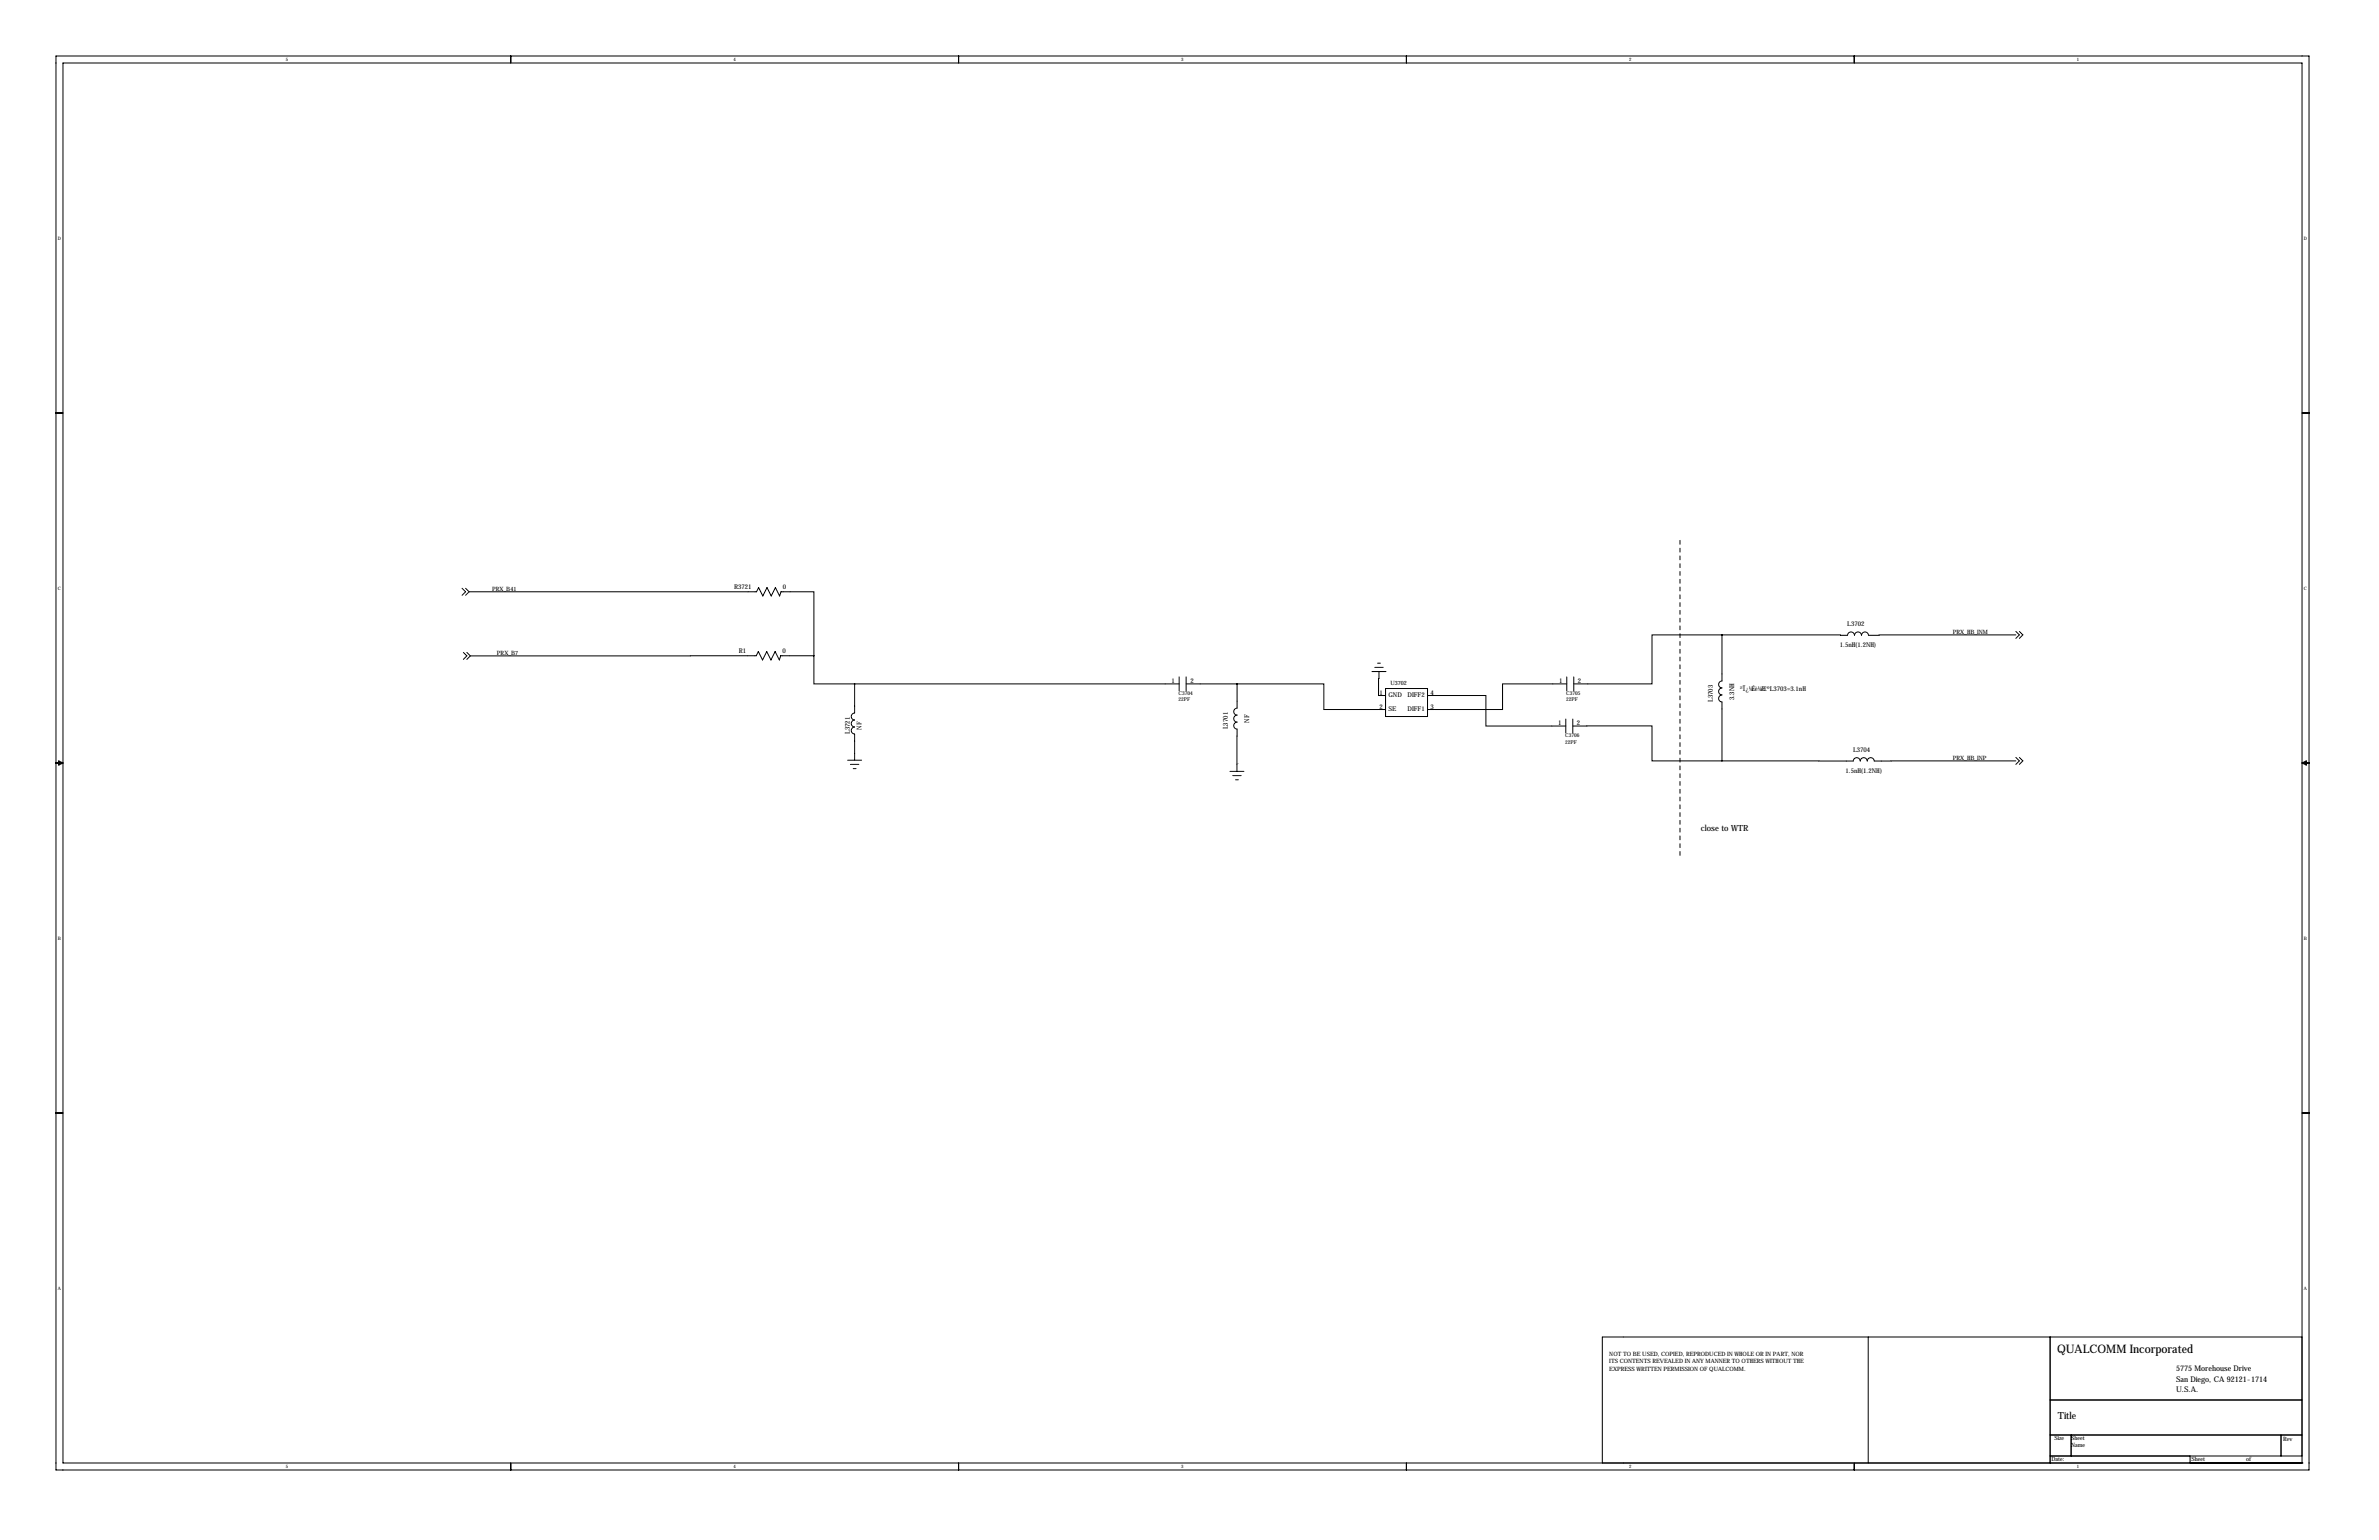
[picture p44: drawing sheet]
<svg xmlns="http://www.w3.org/2000/svg" width="864mm" height="559mm" viewBox="0 0 864 559" stroke-linecap="round" stroke-linejoin="round" font-family="sans-serif">
<defs><g id="words">
<text font-size="4.3" x="746.8" y="491">QUALCOMM Incorporated</text>
<text font-size="3.6" x="747" y="514.9">Title</text>
<text font-size="3.1" x="617.5" y="301.4">close to WTR</text>
<g font-size="2.8">
<text x="789.9" y="497.5">5775 Morehouse Drive</text>
<text x="789.9" y="501.3">San Diego, CA 92121-1714</text>
<text x="789.9" y="505.1">U.S.A.</text>
</g>
<g font-size="2.4">
<text x="266.5" y="213.9">R3721</text>
<text x="284.1" y="213.8">0</text>
<text x="670.6" y="227.2">L3702</text>
<text x="268.2" y="237.1">R1</text>
<text x="284" y="237">0</text>
<text x="667.9" y="234.9">1.5nH(1.2NH)</text>
<text x="425.3" y="247.6">1</text>
<text x="432.1" y="247.6">2</text>
<text x="566" y="247.6">1</text>
<text x="572.8" y="247.6">2</text>
<text x="631.6" y="250.8">²Î¿¼Éè¼Æ£ºL3703=3.1nH</text>
<text x="500.7" y="252.1">1</text>
<text x="500.7" y="257.2">2</text>
<text x="504" y="253.1">GND</text>
<text x="510.9" y="253.1">DIFF2</text>
<text x="519.2" y="257.2">3</text>
<text x="519.2" y="252.1">4</text>
<text x="621.8" y="254.8" transform="rotate(-90 621.8 254.8)">L3703</text>
<text x="629.5" y="254" transform="rotate(-90 629.5 254)">3.3NH</text>
<text x="453.5" y="262.3" transform="rotate(-90 453.5 262.3)">NF</text>
<text x="504" y="258.1">SE</text>
<text x="510.9" y="258.1">DIFF1</text>
<text x="565.7" y="262.9">1</text>
<text x="572.5" y="262.9">2</text>
<text x="308.5" y="266.4" transform="rotate(-90 308.5 266.4)">L3721</text>
<text x="312.8" y="264.8" transform="rotate(-90 312.8 264.8)">NF</text>
<text x="445.8" y="264.6" transform="rotate(-90 445.8 264.6)">L3701</text>
<text x="672.7" y="272.8">L3704</text>
<text x="670" y="280.6">1.5nH(1.2NH)</text>
</g>
<g font-size="2.1">
<text x="178.7" y="214.5">PRX_B41</text>
<text x="708.9" y="229.9">PRX_HB_INM</text>
<text x="180.4" y="237.7">PRX_B7</text>
<text x="504.7" y="248.6">U3702</text>
<text x="708.9" y="275.6">PRX_HB_INP</text>
<text x="584.2" y="491.9">NOT TO BE USED, COPIED, REPRODUCED IN WHOLE OR IN PART, NOR</text>
<text x="584.2" y="497.5">EXPRESS WRITTEN PERMISSION OF QUALCOMM.</text>
<text x="584.2" y="494.7">ITS CONTENTS REVEALED IN ANY MANNER TO OTHERS WITHOUT THE</text>
<text x="745.7" y="522.6">Size</text>
<text x="751.8" y="525.2">Name</text>
<text x="751.8" y="522.4">Sheet</text>
<text x="828.8" y="522.9">Rev</text>
<text x="744.7" y="530">Date:</text>
<text x="795.5" y="530">Sheet</text>
<text x="815.3" y="530">of</text>
</g>
<g font-size="1.9">
<text x="427.8" y="252.2">C3704</text>
<text x="427.8" y="254.5">22PF</text>
<text x="568.5" y="252.2">C3705</text>
<text x="568.5" y="254.5">22PF</text>
<text x="568.1" y="267.5">C3706</text>
<text x="568.1" y="269.8">22PF</text>
</g>
<g font-size="1.7">
<text x="103.7" y="22.2">5</text>
<text x="266.3" y="22.2">4</text>
<text x="428.8" y="22.2">3</text>
<text x="591.4" y="22.2">2</text>
<text x="754" y="22.2">1</text>
<text x="21" y="87">D</text>
<text x="836.4" y="87">D</text>
<text x="21" y="214">C</text>
<text x="836.4" y="214">C</text>
<text x="21" y="341">B</text>
<text x="836.4" y="341">B</text>
<text x="21" y="468">A</text>
<text x="836.4" y="468">A</text>
<text x="103.7" y="532.8">5</text>
<text x="266.3" y="532.8">4</text>
<text x="428.8" y="532.8">3</text>
<text x="591.4" y="532.8">2</text>
<text x="754" y="532.8">1</text>
</g>
<g font-size=".4">
<text x="503" y="260">RF-BALUN-TFSZ06052460-3310A2</text>
<text x="449" y="277.4">GND</text>
</g>
</g></defs>
<g fill="none" stroke="#000" stroke-width=".36">
<path d="M20.3 20.3h817.9v513.1h-817.9zM22.9 22.9h812.8v508h-812.8zM185.4 20.3v2.6M348 20.3v2.6M510.5 20.3v2.6M673.1 20.3v2.6M20.3 149.9h2.6M835.7 149.9h2.5M167.7 213.5l1.3 1.2-1.3 1.3M169 213.5l1.3 1.2M170.3 214.7h104.3l.8-1.5 1.5 3.1 1.5-3.1 1.6 3.1 1.5-3.1 1.5 3.1 .5-1.6h12v23.2M170.3 214.7l-1.3 1.3"/>
<path d="M168.2 236.7l1.3 1.3-1.3 1.3M169.5 236.7l1.2 1.3M170.7 238l-1.2 1.3M295.5 237.9h-12.1l-.5 1.6-1.5-3.1-1.5 3.1-1.6-3.1-1.5 3.1-1.5-3.1-.8 1.5-103.8 .1M295.5 237.9v10.3h14.7M625.1 230.4l45.6 .1a1.27 1.27 0 0 1 1.2-1.2 1.27 1.27 0 0 1 1.3 1.2 1.27 1.27 0 0 1 1.3-1.2 1.27 1.27 0 0 1 1.2 1.2 1.27 1.27 0 0 1 1.3-1.2 1.27 1.27 0 0 1 1.3 1.2l53.5-.1M625.1 230.4v16.7a1.27 1.27 0 0 0-1.2 1.3 1.27 1.27 0 0 0 1.2 1.2 1.27 1.27 0 0 0-1.2 1.3 1.27 1.27 0 0 0 1.2 1.3 1.27 1.27 0 0 0-1.2 1.2 1.27 1.27 0 0 0 1.2 1.3v21.4M625.1 230.4h-25.4v17.8h-28.4M731.8 229.1l1.2 1.3-1.2 1.2M733 229.1l1.3 1.3-1.3 1.2M310.2 248.2v10.5a1.27 1.27 0 0 0-1.2 1.3 1.27 1.27 0 0 0 1.2 1.3 1.27 1.27 0 0 0-1.2 1.2 1.27 1.27 0 0 0 1.2 1.3 1.27 1.27 0 0 0-1.2 1.3 1.27 1.27 0 0 0 1.2 1.2v9.5M310.2 248.2h117.8"/>
<path d="M428 245.6v5.1M430.6 248.2h18.5M430.6 245.6v5.1M449.1 248.2v8.7a1.27 1.27 0 0 0-1.2 1.3 1.27 1.27 0 0 0 1.2 1.3 1.27 1.27 0 0 0-1.2 1.3 1.27 1.27 0 0 0 1.2 1.2 1.27 1.27 0 0 0-1.2 1.3 1.27 1.27 0 0 0 1.2 1.3l-.1 15.3M449.1 248.2h31.5v9.3h22.4M498 243.7h5.1M499.1 242.2h3M500.1 240.6h1M500.6 243.7l-.2 8.7h2.6M503 249.8h15.2v10.2h-15.2zM518.2 252.4h21.2v11h29M568.8 248.2h-23.4v9.3h-27.2"/>
<path d="M568.8 245.6v5.1M571.3 245.6v5.1M20.3 276.9h2.6M21.3 276.1l1.6 .8-1.6 .7zM307.7 275.8h5.1M308.7 277.4h3.1M309.7 278.9h1M446.5 279.9h5.1M568.4 260.9v5.1M570.9 263.4h28.8v12.7h25.4M570.9 260.9v5.1M625.1 276.1h47.6a1.27 1.27 0 0 1 1.3-1.2 1.27 1.27 0 0 1 1.3 1.2 1.27 1.27 0 0 1 1.3-1.2 1.27 1.27 0 0 1 1.2 1.2 1.27 1.27 0 0 1 1.3-1.2 1.27 1.27 0 0 1 1.3 1.2h51.4"/>
<path d="M731.8 274.8l1.2 1.3-1.2 1.3M733 274.8l1.3 1.3-1.3 1.3M835.7 276.9h2.5M835.7 276.9l1.5-.8v1.5zM447.5 281.4h3M448.5 283h1M20.3 403.9h2.6M835.7 403.9h2.5M678.2 485.1v45.8M744.2 485.1v45.8M835.7 485.1h-254v45.8M744.2 508h91.5"/>
<path d="M185.4 530.9v2.5M348 530.9v2.5M510.5 530.9v2.5M673.1 530.9v2.5M744.2 520.7h91.5M744.2 528.3h91.5M751.8 520.7v7.6M795 530.9h.1M795 528.3v2.6M828 520.7v7.6M835.7 530.9h.1"/>
</g>
<path d="M609.9 196.1v115.6" fill="none" stroke="#000" stroke-width=".36" stroke-dasharray="1.4 1.4"/>
<path d="M295.4 237.9a.05 .05 0 0 0 .1 0 .05 .05 0 0 0-.1 0zM310.2 248.2a.05 .05 0 0 0 .1 0 .05 .05 0 0 0-.1 0z" fill="#000" stroke="#000" stroke-width=".51"/>
<use href="#words"/>
</svg>
